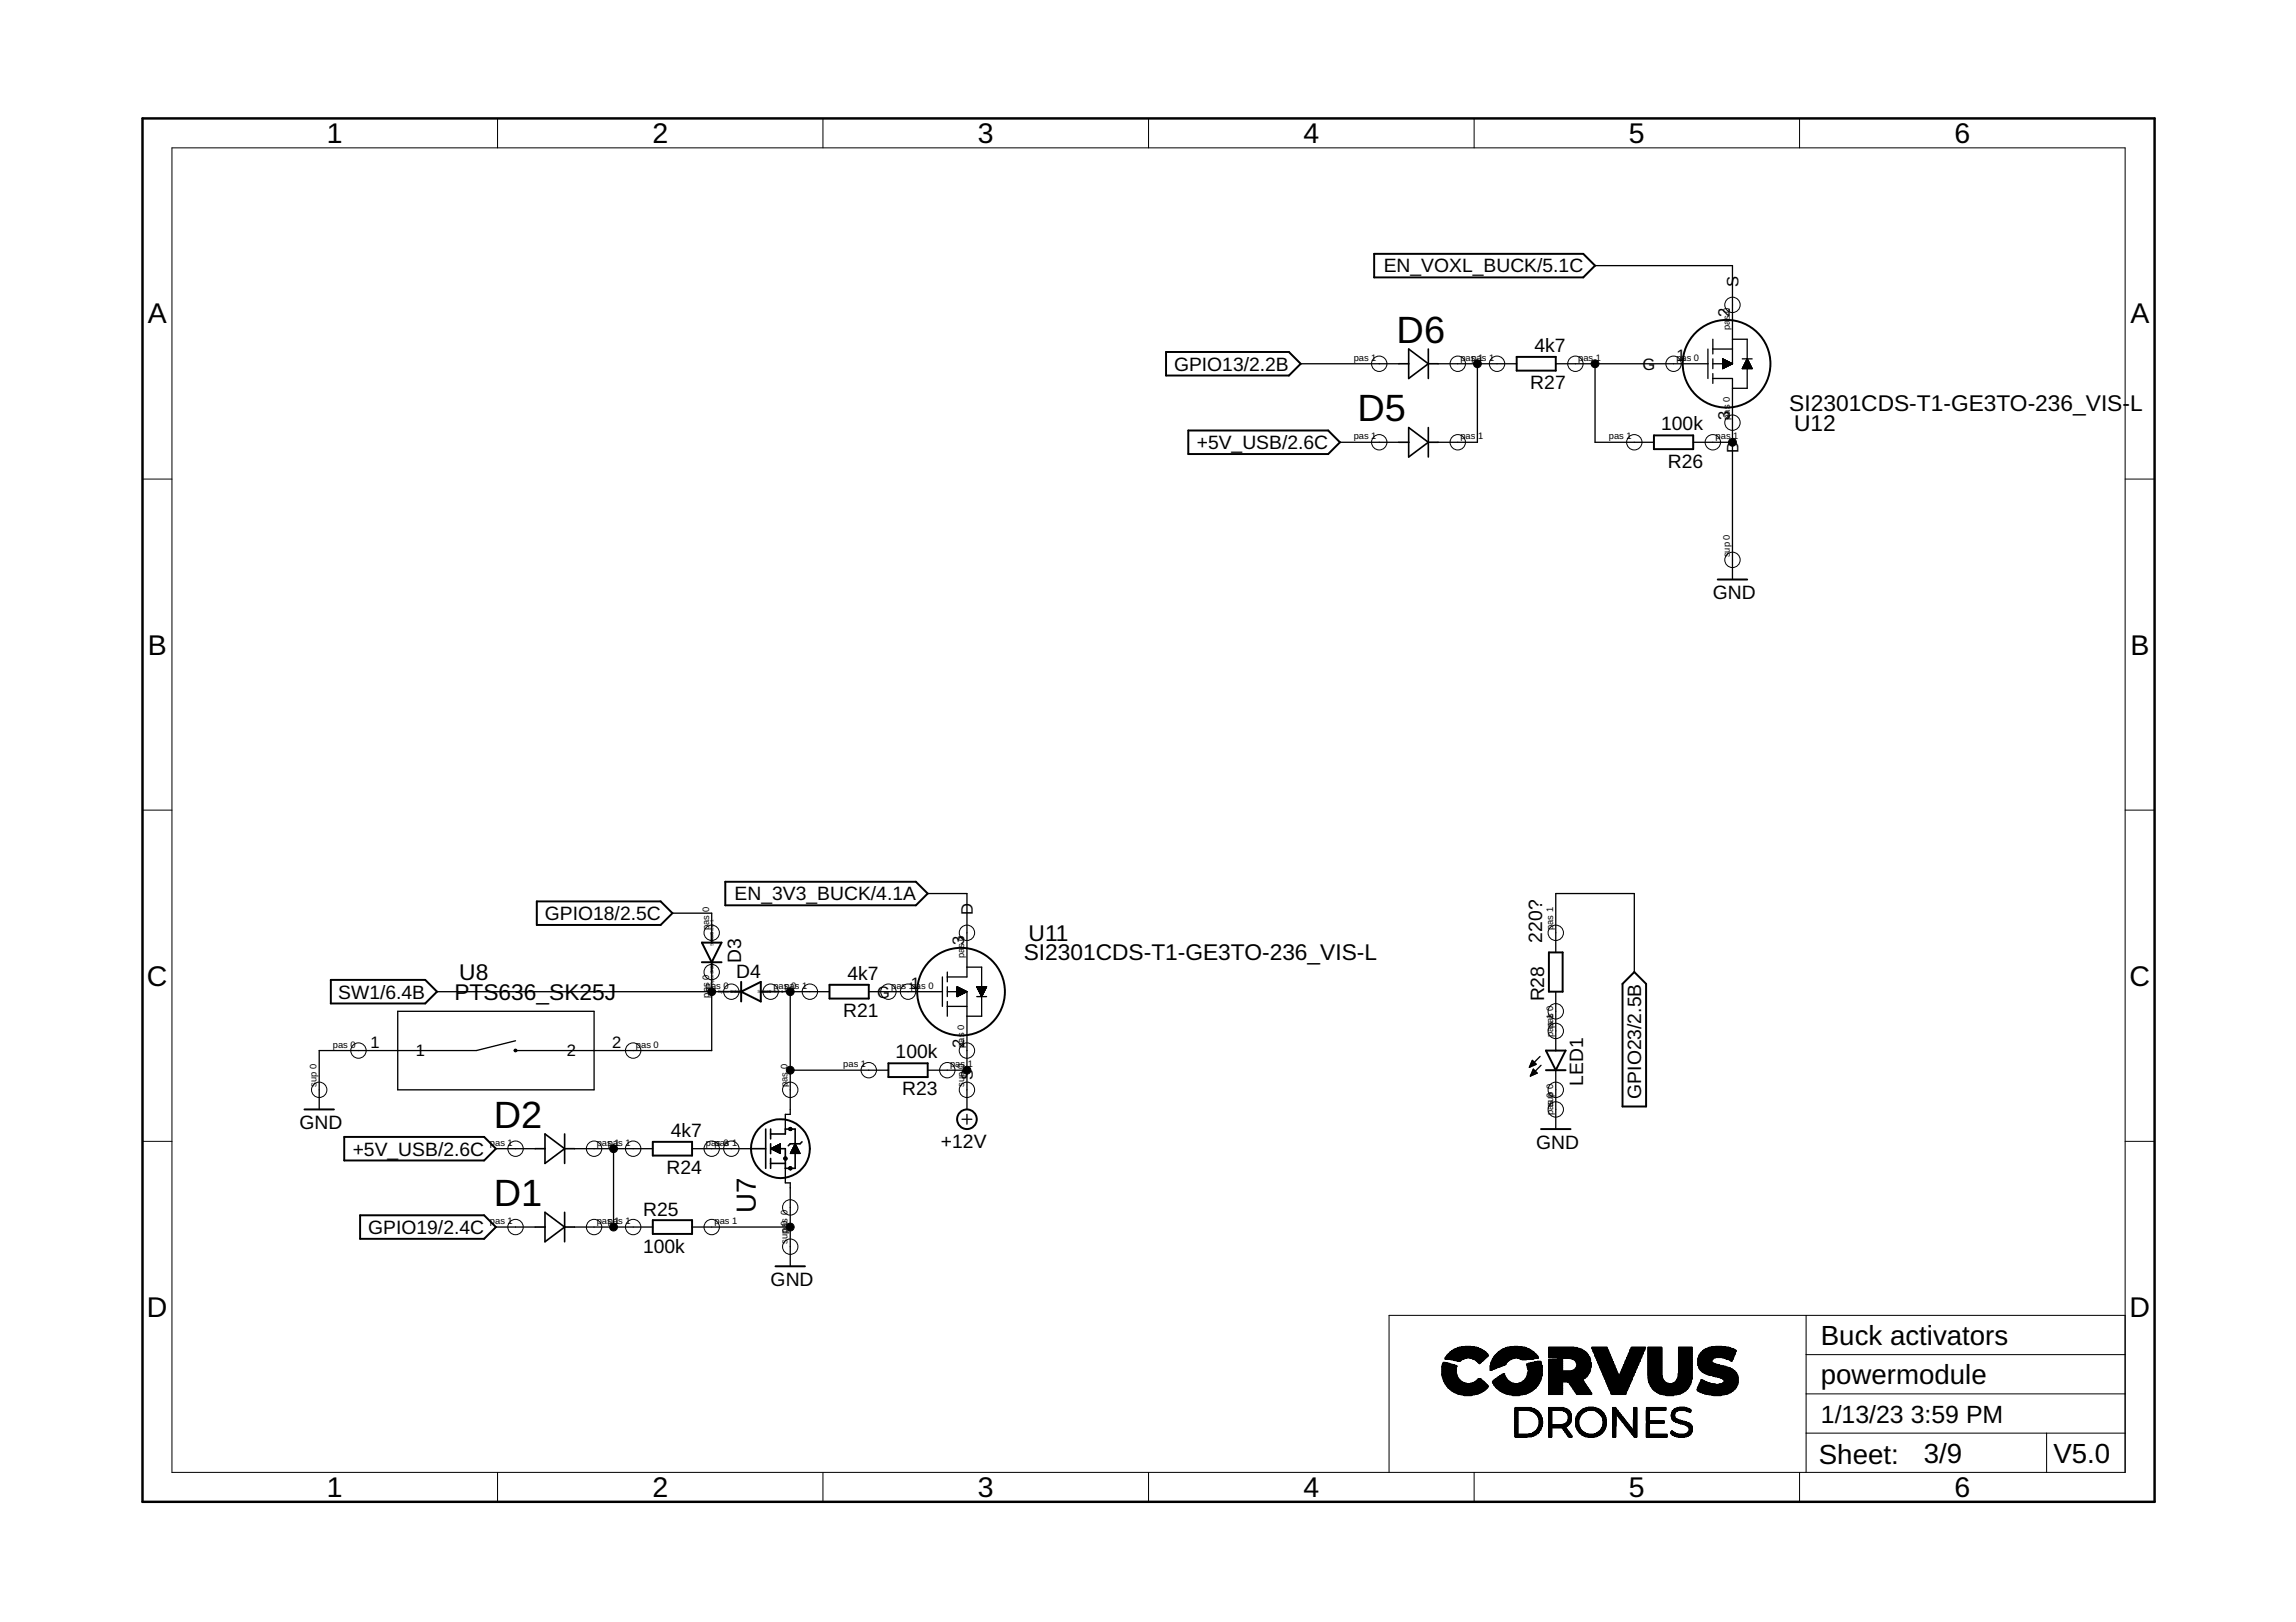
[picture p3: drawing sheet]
<svg xmlns="http://www.w3.org/2000/svg" width="297mm" height="210mm" viewBox="0 0 297 210" stroke-linecap="round" stroke-linejoin="round" font-family="sans-serif">
<defs><g id="words">
<g font-size="4.9">
<text x="180.7" y="44.4">D6</text>
<text x="175.6" y="54.5">D5</text>
<text x="63.9" y="146">D2</text>
<text x="63.9" y="156.1">D1</text>
</g>
<g font-size="3.7">
<text x="42.3" y="18.5">1</text>
<text x="84.4" y="18.5">2</text>
<text x="126.5" y="18.5">3</text>
<text x="168.6" y="18.5">4</text>
<text x="210.7" y="18.5">5</text>
<text x="252.9" y="18.5">6</text>
<text x="19.1" y="41.9">A</text>
<text x="275.6" y="41.9">A</text>
<text x="19.1" y="84.7">B</text>
<text x="275.6" y="84.7">B</text>
<text x="19" y="127.6">C</text>
<text x="275.5" y="127.6">C</text>
<text x="19" y="170.4">D</text>
<text x="275.5" y="170.4">D</text>
<text x="42.3" y="193.7">1</text>
<text x="84.4" y="193.7">2</text>
<text x="126.5" y="193.7">3</text>
<text x="168.6" y="193.7">4</text>
<text x="210.7" y="193.7">5</text>
<text x="252.9" y="193.7">6</text>
</g>
<g font-size="3.6">
<text x="97.8" y="157" transform="rotate(-90 97.8 157)">U7</text>
<text x="235.6" y="179.1">powermodule</text>
<text x="235.6" y="174">Buck activators</text>
<text x="235.3" y="189.4">Sheet:</text>
<text x="248.9" y="189.3">3/9</text>
<text x="265.7" y="189.3">V5.0</text>
</g>
<g font-size="3.2">
<text x="235.6" y="184.2">1/13/23</text>
<text x="247.2" y="184.2">3:59 PM</text>
</g>
<g font-size="2.9">
<text x="231.5" y="53.2">SI2301CDS-T1-GE3TO-236_VIS-</text>
<text x="275.6" y="53.2">L</text>
<text x="232.1" y="55.7">U12</text>
<text x="132.4" y="124.3">SI2301CDS-T1-GE3TO-236_VIS-L</text>
<text x="133.1" y="121.8">U11</text>
<text x="58.8" y="129.4">PTS636_SK25J</text>
<text x="59.4" y="126.8">U8</text>
</g>
<g font-size="2.5">
<text x="179" y="35.3">EN_VOXL_BUCK/5.1C</text>
<text x="151.9" y="48">GPIO13/2.2B</text>
<text x="198.5" y="45.5">4k7</text>
<text x="198" y="50.3">R27</text>
<text x="154.8" y="58.1">+5V_USB/2.6C</text>
<text x="214.9" y="55.7">100k</text>
<text x="215.8" y="60.5">R26</text>
<text x="221.6" y="77.5">GND</text>
<text x="70.5" y="119.1">GPIO18/2.5C</text>
<text x="95" y="116.5">EN_3V3_BUCK/4.1A</text>
<text x="95.9" y="124.7" transform="rotate(-90 95.9 124.7)">D3</text>
<text x="199.5" y="122" transform="rotate(-90 199.5 122)">220?</text>
<text x="43.8" y="129.2">SW1/6.4B</text>
<text x="95.2" y="126.5">D4</text>
<text x="109.1" y="131.6">R21</text>
<text x="109.6" y="126.8">4k7</text>
<text x="199.8" y="129.6" transform="rotate(-90 199.8 129.6)">R28</text>
<text x="115.9" y="137">100k</text>
<text x="116.7" y="141.8">R23</text>
<text x="204.8" y="140.5" transform="rotate(-90 204.8 140.5)">LED1</text>
<text x="212.3" y="142.2" transform="rotate(-90 212.3 142.2)">GPIO23/2.5B</text>
<text x="38.8" y="146.1">GND</text>
<text x="45.6" y="149.5">+5V_USB/2.6C</text>
<text x="86.8" y="147.1">4k7</text>
<text x="121.7" y="148.5">+12V</text>
<text x="198.7" y="148.6">GND</text>
<text x="86.2" y="151.9">R24</text>
<text x="47.6" y="159.7">GPIO19/2.4C</text>
<text x="83.2" y="157.3">R25</text>
<text x="83.2" y="162.1">100k</text>
<text x="99.7" y="166.4">GND</text>
</g>
<g font-size="2.1">
<text x="223.8" y="41" transform="rotate(-90 223.8 41)">2</text>
<text x="224.9" y="37.1" transform="rotate(-90 224.9 37.1)">S</text>
<text x="212.5" y="47.8">G</text>
<text x="216.9" y="46.7">1</text>
<text x="223.8" y="54.3" transform="rotate(-90 223.8 54.3)">3</text>
<text x="224.9" y="58.6" transform="rotate(-90 224.9 58.6)">D</text>
<text x="125.9" y="118.4" transform="rotate(-90 125.9 118.4)">D</text>
<text x="124.7" y="122.3" transform="rotate(-90 124.7 122.3)">3</text>
<text x="113.5" y="129.1">G</text>
<text x="117.8" y="128">1</text>
<text x="47.9" y="135.6">1</text>
<text x="53.8" y="136.7">1</text>
<text x="73.3" y="136.7">2</text>
<text x="79.2" y="135.6">2</text>
<text x="124.7" y="135.6" transform="rotate(-90 124.7 135.6)">2</text>
<text x="125.9" y="139.7" transform="rotate(-90 125.9 139.7)">S</text>
</g>
<g font-size="1.2">
<text x="175.1" y="46.7">pas 1</text>
<text x="188.9" y="46.7">paspa1s 1</text>
<text x="204.2" y="46.7">pas 1</text>
<text x="216.9" y="46.7">pas 0</text>
<text x="223.8" y="42.7" transform="rotate(-90 223.8 42.7)">pas 0</text>
<text x="175.1" y="56.9">pas 1</text>
<text x="188.9" y="56.9">pas</text>
<text x="191.2" y="56.9">1</text>
<text x="208.1" y="56.9">pas 1</text>
<text x="222" y="56.9">pas</text>
<text x="223.8" y="54.3" transform="rotate(-90 223.8 54.3)">pas 0</text>
<text x="224.2" y="56.9">1</text>
<text x="223.8" y="72.1" transform="rotate(-90 223.8 72.1)">sup 0</text>
<text x="91.7" y="118.1" transform="rotate(-90 91.7 118.1)">0</text>
<text x="91.7" y="120.4" transform="rotate(-90 91.7 120.4)">pas</text>
<text x="124.7" y="124" transform="rotate(-90 124.7 124)">pas 0</text>
<text x="200.9" y="120.4" transform="rotate(-90 200.9 120.4)">pas 1</text>
<text x="91.3" y="128">pas 0</text>
<text x="91.7" y="129.1" transform="rotate(-90 91.7 129.1)">pas 0</text>
<text x="100.1" y="128">paspa0s 1</text>
<text x="115.3" y="128">pas 1pas 0</text>
<text x="43.1" y="135.6">pas 0</text>
<text x="82.3" y="135.6">pas 0</text>
<text x="124.7" y="135.6" transform="rotate(-90 124.7 135.6)">pas 0</text>
<text x="200.9" y="134.2" transform="rotate(-90 200.9 134.2)">papsa1s 0</text>
<text x="40.9" y="140.7" transform="rotate(-90 40.9 140.7)">sup 0</text>
<text x="101.9" y="140.7" transform="rotate(-90 101.9 140.7)">pas 0</text>
<text x="109.1" y="138.1">pas 1</text>
<text x="122.9" y="138.1">pas</text>
<text x="124.7" y="140.7" transform="rotate(-90 124.7 140.7)">sup</text>
<text x="124.7" y="138.4" transform="rotate(-90 124.7 138.4)">0</text>
<text x="125.2" y="138.1">1</text>
<text x="200.9" y="141.9" transform="rotate(-90 200.9 141.9)">p 0</text>
<text x="63.4" y="148.3">pas 1</text>
<text x="77.2" y="148.3">paspa1s 1</text>
<text x="91.3" y="148.3">papsa0s 1</text>
<text x="200.9" y="144.3" transform="rotate(-90 200.9 144.3)">passu0</text>
<text x="63.4" y="158.4">pas 1</text>
<text x="77.2" y="158.4">paspa1s 1</text>
<text x="92.4" y="158.4">pas 1</text>
<text x="101.9" y="161" transform="rotate(-90 101.9 161)">suppa0s 0</text>
</g>
<g font-size=".6">
<text x="92.3" y="122.4" transform="rotate(-90 92.3 122.4)">SpiceOrder 1</text>
<text x="92.3" y="127.5" transform="rotate(-90 92.3 127.5)">SpiceOrder 2</text>
<text x="92.9" y="128.5">SpiceOrder 2</text>
<text x="98" y="128.5">SpiceOrder 1</text>
</g>
</g></defs>
<g fill="none" stroke="#000" stroke-width=".25">
<path d="M177.8 32.9h27l1.6 1.5-1.6 1.5h-27zM150.9 45.6h15.9l1.5 1.5-1.5 1.5h-15.9zM153.7 55.7h18.1l1.6 1.5-1.6 1.6h-18.1zM196.2 46.2h5.1v1.8h-5.1zM214 56.3h5.1v1.8h-5.1zM222.2 75h3.8M69.4 116.6h16.1l1.5 1.6-1.5 1.5h-16.1zM93.8 114.1h24.7l1.5 1.5-1.5 1.6h-24.7zM42.8 126.8h12.2l1.5 1.5-1.5 1.6h-12.2zM90.8 122h2.5l-1.2 2.5zM90.8 124.5h2.5M92.1 120.7v1.3"/>
<path d="M92.1 124.5v1.3M94.6 128.3h1.3M95.9 128.3l2.5-1.2v2.5zM95.9 127.1v2.5M98.4 128.3h1.3M107.3 127.4h5.1v1.8h-5.1zM114.9 137.6h5.1v1.8h-5.1zM200 136h2.5l-1.2 2.5zM200 138.5h2.5M200.4 123.3h1.8v5h-1.8zM211.4 125.8l1.6 1.5v15.9h-3.1v-15.9zM39.4 143.6h3.8"/>
<path d="M44.5 147.1h18.1l1.6 1.6-1.6 1.5h-18.1zM46.6 157.3h16l1.6 1.5-1.6 1.5h-16zM84.5 147.8h5v1.7h-5zM84.5 157.9h5v1.8h-5zM199.4 146.1h3.8M100.3 163.9h3.8"/>
<circle cx="223.4" cy="47.1" r="5.7"/>
<circle cx="66.7" cy="135.9" r=".13"/>
<circle cx="124.3" cy="128.3" r="5.7"/>
<circle cx="101" cy="148.6" r="3.8"/>
<circle cx="125.1" cy="144.8" r="1.27"/>
</g>
<g fill="none" stroke="#000" stroke-width=".17">
<path d="M206.4 34.4h17.7v12.7M168.3 47.1h12.7M173.4 57.2h7.6M186.1 47.1h10.1M191.1 47.1v10.1h-5M201.3 47.1h19.7M206.4 47.1v10.1h7.6M219.1 57.2h5M221 45.2v3.8M221.6 47.1h2.5M221.6 43.9v1.9M221.6 46.4v1.3"/>
<path d="M221.6 48.3v1.3M221.6 45.2h2.5M221.6 49h2.5v26M222.9 46.4l1.2 .7-1.2 .6zM224.1 43.9h1.9v6.3h-1.9M225.4 46.4h1.3M226 46.4l.7 1.3h-1.3zM87 118.2h5.1v2.5M120 115.6h5.1v10.8h-2.5M51.5 130.9h25.4v10.1h-25.4zM56.5 128.3h38.1M66.7 134.7l-5.1 1.3h-20.3v7.6"/>
<path d="M92.1 125.8v10.2h-25.4M99.7 128.3h7.6M102.2 128.3v15.9h-.6v1.9M102.2 138.5h12.7M112.4 128.3h9.5M120 138.5h5.1M121.9 126.4v3.8M122.6 128.3h2.5M122.6 125.8v1.3M122.6 127.7v1.3M122.6 129.6v1.9M122.6 130.2h2.5"/>
<path d="M123.8 127.7l1.3 .6-1.3 .7zM125.1 128.3v15.3M125.1 125.2h1.9v6.3h-1.9M126.4 127.7h1.2l-.6 1.3zM126.4 129h1.2M197.9 138h.1M198 137.9h.3M198 137.8h.6M198 139.2h.1M198 137.7h.7M198 139.1h.3M198.1 137.5h.5"/>
<path d="M198.1 139h.5M198.1 137.4h.3M198.1 138.9h.8M198.2 137.3h.1M198.2 138.7h.6M198.2 137.2l.5 .5-.8 .4zM198.2 138.6h.4M198.3 138.5h.2M198.4 138.4h.1M198.9 138.9l-.5-.5-.4 .9M198.9 138.9l-.9 .4M199.2 136.7l-1.3 1.4"/>
<path d="M199.4 137.9l-1.4 1.4M201.3 123.3v-7.7h10.1v10.2M201.3 128.3v7.7M201.3 138.5v7.6M64.2 148.7h5M64.2 158.8h5M74.3 148.7h10.2M74.3 158.8h10.2M79.4 148.7v10.1M89.5 148.7h7.7M89.5 158.8h12.7M101.6 151.2v1.9h.6v10.8"/>
<path d="M124.5 144.8h1.2M125.1 144.2v1.3"/>
</g>
<g fill="none" stroke="#000" stroke-width=".21">
<path d="M181 57.2h1.2M181 47.1h1.2M182.2 45.2l2.6 1.9-2.6 1.9zM182.2 55.3l2.6 1.9-2.6 1.9zM184.8 57.2h1.3M184.8 45.2v3.8M184.8 55.3v3.8M184.8 47.1h1.3M69.2 148.7h1.3M69.2 158.8h1.3M70.5 146.7l2.5 2-2.5 1.9zM70.5 156.9l2.5 1.9-2.5 1.9z"/>
<path d="M73 148.7h1.3M73 146.7v3.9M73 156.9v3.8M73 158.8h1.3M97.2 148.7h1.9M99.1 146.1v5.1M99.7 146.1v1.3M99.7 148v1.3M99.7 149.9v1.3M99.7 150.6h1.9M99.7 146.7h1.9v-.6h1.3v1.9M101 148.7h.6v2.5h1.3v-1.9"/>
<path d="M103.8 147.8l-.3 .2h-1.3l-.2 .3"/>
</g>
<path d="M101.6 149.9h.1M102.2 146.1h.1zM102.2 151.2h.1z" fill="none" stroke="#000" stroke-width=".51"/>
<g fill="none" stroke="#000" stroke-width=".13">
<path d="M22.2 19.1h252.7v171.4h-252.7zM64.4 15.3v3.8M106.5 15.3v3.8M148.6 15.3v3.8M190.7 15.3v3.8M232.8 15.3v3.8M222.9 46.4v1.3l1.2-.6M222.9 46.4l1.2 .7M222.9 47.6h.1M222.9 47.5h.3M222.9 47.5h.4M222.9 47.4h.6"/>
<path d="M222.9 47.3h.7M222.9 47.3h.8M222.9 47.2h.9M222.9 47.2h1.1M222.9 47.1h1.2M222.9 47h1.2M222.9 47h1.1M222.9 46.9l1 .1M222.9 46.9h1M222.9 46.9h.9M222.9 46.9h.8M222.9 46.8h.8"/>
<path d="M222.9 46.8h.7M222.9 46.7h.6M222.9 46.7h.5M222.9 46.6l.4 .1M222.9 46.6h.3M222.9 46.5h.2M222.9 46.5h.1M222.9 46.4v.1M222.9 47.7h.1M223.1 47.6h-.2M223.2 47.6h-.3M223.3 47.5h-.4"/>
<path d="M223.4 47.4l-.5 .1M223.6 47.4h-.7M223.7 47.3h-.8M223.8 47.2l-.9 .1M223.9 47.2h-1M224.1 47.1h-1.2M225.4 47.7h1.3M225.4 47.6h1.3M225.5 47.6h1.1M225.5 47.5h1.1M225.6 47.4h.9M225.6 47.3h.9"/>
<path d="M225.7 47.2h.7M225.7 47.1h.7M225.7 47h.6M225.8 47h.5M225.8 46.9h.5M225.8 46.8h.5M225.9 46.8h.3M225.9 46.7h.3M225.9 46.6h.2M226 46.6h.1M226 46.5h.1M226 46.4h.1"/>
<path d="M226 46.4l.7 1.3h-1.3zM18.4 62h3.8M274.9 62h3.8M18.4 104.8h3.8M274.9 104.8h3.8M123.8 127.7v1.3M123.8 127.7l1.3 .6M123.8 129h.1M123.8 128.9h.1M123.8 128.9h.2M123.8 128.8h.3M123.8 128.8h.4"/>
<path d="M123.8 128.7h.6M123.8 128.6h.7M123.8 128.6h.8M123.8 128.5h1M123.8 128.4h1.1M123.8 128.3h1.3M123.8 128.3h1.2M123.8 128.2h1.1M123.8 128.2h1M123.8 128.1h.9M123.8 128.1h.8M123.8 128l.8 .1"/>
<path d="M123.8 128h.7M123.8 128h.6M123.8 127.9h.5M123.8 127.9h.4M123.8 127.8l.4 .1M123.8 127.8h.3M123.8 127.8h.2M123.8 127.7l.2 .1M123.8 127.7h.1M124 128.9h-.2M124.1 128.8l-.3 .1M124.2 128.8h-.4"/>
<path d="M124.3 128.7h-.5M124.5 128.7h-.7M124.6 128.6h-.8M124.7 128.5h-.9M124.8 128.5h-1M125 128.4h-1.2M125.1 128.4h-1.3M125.1 128.3l-1.3 .7M126.4 127.7h1.2l-.6 1.3zM126.4 127.7h1.2M126.4 127.8h1.2M126.5 127.9h1"/>
<path d="M126.5 127.9h1.1M126.5 128h1M126.6 128.1h.8M126.6 128.2h.8M126.7 128.3h.6M126.7 128.3h.7M126.7 128.4h.6M126.7 128.5h.6M126.8 128.5h.4M126.8 128.6h.4M126.9 128.7h.3M126.9 128.7h.2"/>
<path d="M126.9 128.8h.2M127 128.9h.1M127 129h.1M127 128.9v.1M18.4 147.7h3.8M99.7 148.7h1.3M99.7 148.6h1.3M99.8 148.7h1.2M99.8 148.6h1.2M99.9 148.7h1.1M99.9 148.5h1.1M99.9 148.8h1.1"/>
<path d="M100 148.8h1M100 148.5h1M100.1 148.5h.9M100.1 148.8h.9M100.1 148.9h.9M100.1 148.4h.9M100.2 148.4h.8M100.2 148.9h.8M100.3 148.9h.7M100.3 148.4h.7M100.3 148.3h.7M100.3 149h.7"/>
<path d="M100.4 149h.6M100.4 148.3h.6M100.5 149h.5M100.5 149.1h.5M100.5 148.2h.5M100.6 148.2h.4M100.6 149.1h.4M100.7 148.1h.3M100.7 149.2h.3M100.8 149.2h.2M100.8 148.1h.2M100.9 148h.1"/>
<path d="M100.9 149.3h.1M101 148l-1.3 .7M101 148v1.3l-1.3-.6M101 148h.1M102.3 149.3h1.2M102.3 149.2h1.2M102.3 149.1h1.1M102.4 149h1M102.4 148.9h1M102.4 148.9h.9M102.4 148.8h.9M102.5 148.8h.8"/>
<path d="M102.5 148.7h.8M102.5 148.7h.7M102.6 148.7h.6M102.6 148.6h.6M102.6 148.5h.5M102.7 148.4h.4M102.7 148.3h.3M102.8 148.2h.2M102.8 148.1h.2M102.8 148.1h.1M102.8 148h.1M102.9 148l.6 1.3h-1.3z"/>
<path d="M102.9 148h.1M274.9 147.7h3.8M233.7 170.2v20.3M233.7 175.3h41.2M274.9 170.2h-95.2v20.3M64.4 190.5v3.9M106.5 190.5v3.9M148.6 190.5v3.9M190.7 190.5v3.9M232.8 190.5v3.9M233.7 185.5h41.2M233.7 180.4h41.2"/>
<path d="M264.8 185.5v5"/>
<circle cx="224.1" cy="39.5" r=".99"/>
<circle cx="178.4" cy="57.2" r=".99"/>
<circle cx="178.4" cy="47.1" r=".99"/>
<circle cx="188.6" cy="57.2" r=".99"/>
<circle cx="188.6" cy="47.1" r=".99"/>
<circle cx="193.7" cy="47.1" r=".99"/>
<circle cx="203.8" cy="47.1" r=".99"/>
<circle cx="211.4" cy="57.2" r=".99"/>
<circle cx="216.5" cy="47.1" r=".99"/>
<circle cx="221.6" cy="57.2" r=".99"/>
<circle cx="224.1" cy="54.7" r=".99"/>
<circle cx="224.1" cy="72.5" r=".99"/>
<circle cx="46.4" cy="136" r=".99"/>
<circle cx="81.9" cy="136" r=".99"/>
<circle cx="92.1" cy="120.7" r=".99"/>
<circle cx="92.1" cy="125.8" r=".99"/>
<circle cx="94.6" cy="128.3" r=".99"/>
<circle cx="99.7" cy="128.3" r=".99"/>
<circle cx="104.8" cy="128.3" r=".99"/>
<circle cx="112.4" cy="138.5" r=".99"/>
<circle cx="114.9" cy="128.3" r=".99"/>
<circle cx="117.5" cy="128.3" r=".99"/>
<circle cx="122.6" cy="138.5" r=".99"/>
<circle cx="125.1" cy="120.7" r=".99"/>
<circle cx="125.1" cy="136" r=".99"/>
<circle cx="201.3" cy="133.4" r=".99"/>
<circle cx="201.3" cy="130.9" r=".99"/>
<circle cx="201.3" cy="120.7" r=".99"/>
<circle cx="41.3" cy="141" r=".99"/>
<circle cx="66.7" cy="148.7" r=".99"/>
<circle cx="66.7" cy="158.8" r=".99"/>
<circle cx="76.9" cy="148.7" r=".99"/>
<circle cx="76.9" cy="158.8" r=".99"/>
<circle cx="81.9" cy="148.7" r=".99"/>
<circle cx="81.9" cy="158.8" r=".99"/>
<circle cx="92.1" cy="148.7" r=".99"/>
<circle cx="92.1" cy="158.8" r=".99"/>
<circle cx="94.6" cy="148.7" r=".99"/>
<circle cx="102.2" cy="156.3" r=".99"/>
<circle cx="102.2" cy="141" r=".99"/>
<circle cx="125.1" cy="141" r=".99"/>
<circle cx="201.3" cy="143.6" r=".99"/>
<circle cx="201.3" cy="141" r=".99"/>
<circle cx="102.2" cy="161.3" r=".99"/>
</g>
<path d="M18.4 15.3h260.3v179.1h-260.3z" fill="none" stroke="#000" stroke-width=".32"/>
<g fill="#000" stroke="#000" stroke-width=".13">
<path d="M186.5 177.9l2 .1zM186.5 177.9h2zM186.5 177.8l2 .1zM186.5 177.8h2zM186.5 176.9h2zM186.5 176.8h2zM186.5 177.7l1.9 .1zM186.5 177.7h1.9zM186.5 177.6l1.9 .1zM186.5 177.6h1.9zM186.5 177.5l1.9 .1zM186.5 177.5h1.9z"/>
<path d="M186.5 177.4l1.9 .1zM186.5 177.4h1.9zM186.5 177.3l1.9 .1zM186.5 177.3h1.9zM186.5 177.2h1.9zM186.5 177.1l1.9 .1zM186.5 177.1h1.9zM186.5 177l1.9 .1zM186.5 177h1.9zM186.5 176.9l1.9 .1zM186.6 178l1.9 .1zM186.6 178h1.9z"/>
<path d="M186.6 176.8h1.9zM186.6 176.7h1.7zM186.6 178.2h2zM186.6 178.1l2 .1zM186.6 178.1h2zM186.6 176.7h1.8zM186.6 176.6l1.6 .1zM186.6 176.6h1.3zM186.6 178.3h2.1zM186.6 178.2l2 .1zM186.6 176.4l1 .1zM186.6 176.5l1.1 .1z"/>
<path d="M186.7 178.3l2 .1zM186.7 178.5h2.1zM186.7 178.4l2.1 .1zM186.7 178.4h2zM186.7 176.4h.8zM186.7 176.4h.6zM186.7 176.3h.3zM186.7 178.6l2.3 .1zM186.7 178.6h2.2zM186.7 178.5l2.1 .1zM186.8 178.7l2.3 .1zM186.8 178.7h2.2z"/>
<path d="M186.8 178.8h2.4zM186.9 178.9h2.5zM186.9 178.9l2.6 .1zM186.9 178.8l2.4 .1zM186.9 175.9h2.5zM186.9 179l5.4 .1zM186.9 179h2.8zM186.9 175.8h2.6zM186.9 175.7l2.9 .1zM186.9 175.7h5.4zM187 179.2h5.4zM187 179.1h5.3z"/>
<path d="M187 175.6l5.4 .1zM187 175.6h5.4zM187.1 179.2l5.4 .1zM187.1 179.2h5.3zM187.1 175.5l5.3 .1zM187.1 175.5h5.4zM187.1 179.3h5.4zM187.2 179.3l5.4 .1zM187.2 175.4l5.4 .1zM187.2 175.4h5.4zM187.2 179.4l5.4 .1zM187.2 175.3l5.4 .1z"/>
<path d="M187.3 179.5h5.2zM187.3 175.9h2zM187.3 179.6h5.2zM187.3 175.3h5.2zM187.3 179.6h5.1zM187.3 175.2l5.2 .1zM187.3 175.2h5.2zM187.4 175.1l5 .1zM187.5 179.7h4.9zM187.5 175.1h4.8zM187.5 179.7l4.8 .1zM187.5 179.7h4.8z"/>
<path d="M187.5 175l4.8 .1zM187.5 175h4.8zM187.6 179.8l4.6 .1zM187.6 174.9l4.6 .1zM187.7 179.9h4.5zM187.7 175.9l1.5 .1zM187.7 174.9h4.4zM187.7 180h4.3zM187.7 179.9l4.3 .1zM187.8 174.8l4.2 .1zM187.8 174.8h4.2zM187.9 174.7l4 .1z"/>
<path d="M188 176h1.1zM188 174.7h3.8zM188.1 174.6l3.6 .1zM188.1 174.6h3.6zM188.2 176l.8 .1zM188.3 174.5l3.3 .1zM188.4 174.5h3zM188.5 176.1h.5zM188.6 174.4l2.7 .1zM188.6 174.4h2.7zM188.8 174.3l2.3 .1zM189.1 174.3h1.7z"/>
<path d="M189.5 174.2l.8 .1zM190.1 175.7l2.1 .1zM190.2 179h2zM190.4 175.8h1.8zM190.5 178.9l1.7 .1zM190.5 175.9h1.6zM190.6 178.9h1.5zM190.6 175.9h1.5zM190.7 178.8l1.4 .1zM190.8 178.8h1.2zM190.8 175.9l1.2 .1zM190.9 176h1.1z"/>
<path d="M190.9 178.7l1.1 .1zM190.9 176l1 .1zM190.9 178.7h1zM191 178.6l.8 .1zM191 176.1h.9zM191.1 178.6h.7zM191.1 176.1l.7 .1zM191.1 176.2h.6zM191.2 178.5l.5 .1zM191.2 176.3h.5zM191.2 178.5h.4zM191.2 178.4l.4 .1z"/>
<path d="M191.2 176.3h.4zM191.3 178.4h.3zM191.3 176.4h.3zM191.4 176.4l.1 .1zM191.4 176.4h.1zM192.8 177.3l.2 .1zM192.8 177.1l.6 .1zM192.8 176.9l1.2 .1zM192.8 176.8h1.4zM192.8 176.7h1.7zM192.8 177.3h.3zM192.8 177.2h.3z"/>
<path d="M192.8 177.2h.5zM192.8 177.1h.8zM192.8 177l.8 .1zM192.8 177h1zM192.8 176.9h1.3zM192.8 176.8h1.6zM192.8 176.7h1.9zM192.8 176.6l1.9 .1zM192.8 176.6h2zM192.8 176.5l2.1 .1zM192.8 176.4l2.1 .1zM192.8 176.4h2.1z"/>
<path d="M192.9 176.4h2zM192.9 176.3h2.1zM192.9 176.2h2.2zM193 176.1h2.2zM193 176.1l2.1 .1zM193 176l2.3 .1zM193 176h2.3zM193 175.9l2.4 .1zM193.1 178.9l2.5 .1zM193.1 178.9h2.4zM193.1 178.8l2.4 .1zM193.1 178.8h2.2z"/>
<path d="M193.1 178.7l2.2 .1zM193.1 175.9h2.4zM193.1 175.9h2.5zM193.1 175.8h2.7zM193.2 179h2.7zM193.2 179l5.9 .1zM193.2 178.7h2zM193.2 178.6l2 .1zM193.2 175.7l2.8 .1zM193.2 175.7h5.8zM193.2 179.2h5.8zM193.2 179.1h5.9z"/>
<path d="M193.2 178.6h1.9zM193.2 175.6l5.8 .1zM193.2 175.6h5.8zM193.3 179.2l5.7 .1zM193.3 175.5l5.7 .1zM193.3 175.5h5.7zM193.3 179.3h5.6zM193.3 178.5l1.8 .1zM193.4 179.3l5.5 .1zM193.4 175.4l5.5 .1zM193.4 175.4h5.5zM193.4 178.5h1.6z"/>
<path d="M193.4 179.4l5.4 .1zM193.4 178.4l1.6 .1zM193.4 175.3l5.4 .1zM193.5 179.5h5.3zM193.5 178.4h1.4zM193.5 175.3h5.3zM193.5 179.6h5.3zM193.6 179.6h5.1zM193.6 175.2l5.1 .1zM193.6 175.2h5.1zM193.6 179.7h5zM193.6 178.3l1.3 .1z"/>
<path d="M193.6 175.1l5 .1zM193.7 178.3h1.2zM193.7 178.2l1.1 .1zM193.7 175.1h4.9zM193.7 179.7h4.8zM193.8 179.7l4.7 .1zM193.8 175l4.7 .1zM193.8 175h4.7zM193.8 178.2h1zM193.8 179.8l4.6 .1zM193.8 174.9l4.6 .1zM193.9 179.9h4.5z"/>
<path d="M193.9 174.9h4.5zM193.9 178.1l.9 .1zM194 180h4.3zM194 179.9l4.3 .1zM194 178.1h.8zM194 178l.7 .1zM194.1 174.8l4.1 .1zM194.1 174.8h4.1zM194.1 178h.6zM194.1 174.7l4.1 .1zM194.2 177.9l.5 .1zM194.2 174.7h3.8z"/>
<path d="M194.3 177.9h.3zM194.3 177.8l.3 .1zM194.3 174.6l3.7 .1zM194.4 174.6h3.5zM194.5 177.8h.2zM194.5 174.5l3.3 .1zM194.6 174.5h3zM194.8 174.4l2.7 .1zM194.8 174.4h2.6zM195 174.3l2.3 .1zM195.3 174.3h1.6zM195.9 174.2l.5 .1z"/>
<path d="M196.3 175.7l2.7 .1zM196.4 179h2.7zM196.5 175.8h2.1zM196.6 178.9l2.6 .1zM196.6 175.9h1.8zM196.7 178.9h2.5zM196.7 175.9h1.2zM196.8 178.8l2.4 .1zM196.9 175.9l.6 .1zM196.9 178.8h2.3zM197 178.7l2.2 .1zM197 178.7h2.3z"/>
<path d="M197.1 178.6l2.2 .1zM197.2 178.6h2.1zM197.3 178.5l2.1 .1zM197.3 178.5h2.1zM197.3 178.4l2.1 .1zM197.4 178.4h2zM197.4 178.3l2 .1zM197.4 178.3h2zM197.4 178.2l2 .1zM197.5 178.2h1.9zM197.5 178.1l1.9 .1zM197.5 176.6l1.9 .1z"/>
<path d="M197.5 176.6h1.9zM197.5 176.5l1.9 .1zM197.5 178l2 .1zM197.5 178h2zM197.5 176.8h2zM197.5 176.7h2zM197.6 178.1h1.8zM197.6 177.9l1.9 .1zM197.6 177.9h1.9zM197.6 177.8l1.9 .1zM197.6 177.8h1.9zM197.6 177.7l1.9 .1z"/>
<path d="M197.6 177l1.9 .1zM197.6 177h1.9zM197.6 176.9l1.9 .1zM197.6 176.9h1.9zM197.6 176.8h1.9zM197.7 177.7h1.8zM197.7 177.6l1.8 .1zM197.7 177.6h1.8zM197.7 177.5l1.8 .1zM197.7 177.2h1.8zM197.7 177.1l1.8 .1zM197.7 177.1h1.8z"/>
<path d="M197.7 176.4l1.7 .1zM197.7 176.4h1.7zM197.7 177.5h1.8zM197.7 177.4l1.8 .1zM197.7 177.4h1.8zM197.7 177.3l1.8 .1zM197.7 177.3h1.8zM198 176.4h1.4zM198.2 176.3h1.2zM198.5 176.3h.9zM198.5 176.2h.9zM198.9 176.1l.4 .1z"/>
<path d="M200.3 180h1.9zM200.3 179.9l1.9 .1zM200.3 179.9h1.9zM200.3 179.8l1.9 .1zM200.3 179.7l1.9 .1zM200.3 179.7h1.9zM200.3 179.6h1.9zM200.3 179.5h1.9zM200.3 179.4l1.9 .1zM200.3 179.3l1.9 .1zM200.3 179.3h1.9zM200.3 179.2l1.9 .1z"/>
<path d="M200.3 179.2h1.9zM200.3 179.1h1.9zM200.3 179l1.9 .1zM200.3 179h1.9zM200.3 178.9l1.9 .1zM200.3 178.9h1.9zM200.3 178.8l1.9 .1zM200.3 178.8h4.6zM200.3 178.7l4.6 .1zM200.3 178.7h4.6zM200.3 178.6l4.6 .1zM200.3 178.6h4.5z"/>
<path d="M200.3 178.5l4.4 .1zM200.3 178.5h4.5zM200.3 178.4l4.6 .1zM200.3 178.4h4.7zM200.3 178.3l4.8 .1zM200.3 178.3h4.8zM200.3 178.2l4.9 .1zM200.3 178.2h4.9zM200.3 178.1l5 .1zM200.3 178.1h5zM200.3 178l5 .1zM200.3 178h5.1z"/>
<path d="M200.3 177.9l5.2 .1zM200.3 177.9h5.2zM200.3 177.8l5.2 .1zM200.3 177.8h5.2zM200.3 177.7l5.3 .1zM200.3 177.7h5.3zM200.3 177.6l5.3 .1zM200.3 177.6h5.4zM200.3 177.5l5.4 .1zM200.3 177.5h5.4zM200.3 177.4l5.4 .1zM200.3 177.4h1.9z"/>
<path d="M200.3 177.3l1.9 .1zM200.3 177.3h1.9zM200.3 177.2h1.9zM200.3 177.1l1.9 .1zM200.3 177.1h1.9zM200.3 177l1.9 .1zM200.3 177h1.9zM200.3 176.9l1.9 .1zM200.3 176.9h1.9zM200.3 176.8h1.9zM200.3 176.7h1.9zM200.3 176.6l1.9 .1z"/>
<path d="M200.3 176.6h1.9zM200.3 176.5l1.9 .1zM200.3 176.4l1.9 .1zM200.3 176.4h1.9zM200.3 176.3h1.9zM200.3 176.2h1.9zM200.3 176.1l1.9 .1zM200.3 176.1h1.9zM200.3 176l1.9 .1zM200.3 176h1.9zM200.3 175.9l1.9 .1zM200.3 175.7h5.4z"/>
<path d="M200.3 175.6l5.4 .1zM200.3 175.6h5.4zM200.3 175.5l5.3 .1zM200.3 175.5h5.3zM200.3 175.4l5.2 .1zM200.3 175.4h5.2zM200.3 175.3l5.2 .1zM200.3 175.3h5.2zM200.3 175.2l5.1 .1zM200.3 175.2h5.1zM200.3 175.1l5 .1zM200.3 175.1h5z"/>
<path d="M200.3 175l5 .1zM200.3 175h4.9zM200.3 174.9l4.9 .1zM200.3 174.9h4.8zM200.3 174.8l4.7 .1zM200.3 174.8h4.7zM200.3 174.7l4.6 .1zM200.3 174.7h4.4zM200.3 174.6l4.4 .1zM200.3 174.6h4.4zM200.3 174.5l4.1 .1zM200.3 174.5h4z"/>
<path d="M200.3 174.4l3.8 .1zM200.3 174.4h3.8zM200.3 174.3l3.3 .1zM200.8 175.9h1.4zM201.5 175.7l4.2 .1zM202.8 178.8l2.2 .1zM203 178.9l2 .1zM203 178.9h2zM203 179l2.1 .1zM203 179h2.1zM203.1 179.2h2.1zM203.1 179.1h2z"/>
<path d="M203.1 175.8h2.6zM203.2 179.2h2zM203.2 179.2l2.1 .1zM203.2 179.3l2.1 .1zM203.2 179.3h2.1zM203.2 177.4h2.5zM203.3 179.4l2 .1zM203.3 179.5h2.1zM203.3 175.9h2.4zM203.4 179.6h2.1zM203.4 179.5h2zM203.4 177.3l2.3 .1z"/>
<path d="M203.5 179.7l2.1 .1zM203.5 179.7h2zM203.5 175.9h2.2zM203.6 179.8l2 .1zM203.6 177.3h2.2zM203.6 175.9l2.2 .1zM203.6 180h2.1zM203.6 179.9l2.1 .1zM203.6 179.9h2.1zM203.6 177.2h2.2zM203.7 177.2h2.1zM203.7 176h2.1z"/>
<path d="M203.8 176l2 .1zM203.8 177.1l2 .1zM203.8 176.1h2zM203.8 177.1h2zM203.8 177l2 .1zM203.8 176.1l2 .1zM203.9 177h1.9zM203.9 176.9l1.9 .1zM203.9 176.3h1.9zM203.9 176.2h1.9zM203.9 176.8h2zM203.9 176.4l2 .1z"/>
<path d="M203.9 176.4h2zM204 176.9h1.8zM204 176.7h1.9zM204 176.6l1.9 .1zM204 176.6h1.9zM204 176.5l1.9 .1zM205.9 174.5l2.1 .1zM205.9 174.5h2.1zM205.9 174.4l2 .1zM205.9 174.4h2zM205.9 174.3l2 .1zM206 174.7h2z"/>
<path d="M206 174.6l2 .1zM206 174.6h2zM206.1 174.9h2zM206.1 174.8l2 .1zM206.1 174.8h2zM206.1 174.7l2 .1zM206.1 175h2.1zM206.1 174.9l2.1 .1zM206.2 175l2 .1zM206.2 175.1l2 .1zM206.2 175.1h2zM206.3 175.3l2 .1z"/>
<path d="M206.3 175.3h2zM206.3 175.2l2 .1zM206.3 175.2h2zM206.3 175.5h2.1zM206.3 175.4l2.1 .1zM206.3 175.4h2.1zM206.4 175.5l2 .1zM206.4 175.6l2 .1zM206.4 175.6h2zM206.5 175.8h2zM206.5 175.7l2 .1zM206.5 175.7h2z"/>
<path d="M206.5 175.9l2.1 .1zM206.5 175.9h2.1zM206.5 175.9h2zM206.6 176l2 .1zM206.6 176h2zM206.6 176.1h2zM206.7 176.3h2zM206.7 176.2h2zM206.7 176.1l1.9 .1zM206.7 176.4h2.1zM206.8 176.6h2zM206.8 176.5l2 .1z"/>
<path d="M206.8 176.4l2 .1zM206.8 176.6l2 .1zM206.9 176.7h2zM206.9 176.8h2zM206.9 176.9l2.1 .1zM206.9 176.9h2zM207 177l2 .1zM207 177h2zM207.1 177.1h1.9zM207.1 177.2h2zM207.1 177.1l1.9 .1zM207.1 177.3l2 .1z"/>
<path d="M207.1 177.3h2zM207.2 177.4h2zM207.2 177.5h2zM207.2 177.4l2 .1zM207.2 177.6h2zM207.2 177.5l2 .1zM207.3 177.7l2 .1zM207.3 177.7h2zM207.3 177.6l2 .1zM207.3 177.8l2.1 .1zM207.3 177.8h2zM207.4 177.9l2 .1z"/>
<path d="M207.4 177.9h2zM207.4 178h2zM207.5 178l3.8 .1zM207.5 178.2h3.8zM207.5 178.1l3.8 .1zM207.5 178.1h3.8zM207.6 178.3l3.6 .1zM207.6 178.3h3.6zM207.6 178.2l3.6 .1zM207.6 178.4l3.6 .1zM207.6 178.4h3.6zM207.6 178.5h3.6z"/>
<path d="M207.7 178.6l3.4 .1zM207.7 178.6h3.4zM207.7 178.5l3.5 .1zM207.8 178.8h3.2zM207.8 178.7l3.2 .1zM207.8 178.7h3.3zM207.8 178.8l3.2 .1zM207.8 178.9l3.1 .1zM207.8 178.9h3.1zM207.9 179h3zM207.9 179.2h3zM207.9 179.1h3z"/>
<path d="M207.9 179l3 .1zM208 179.2l2.8 .1zM208 179.2h2.8zM208 179.4l2.8 .1zM208 179.3l2.8 .1zM208 179.3h2.8zM208 179.5h2.8zM208.1 179.6h2.6zM208.1 179.5h2.6zM208.2 179.7l2.4 .1zM208.2 179.7h2.4zM208.2 179.9h2.3z"/>
<path d="M208.2 179.8l2.4 .1zM208.3 179.9l2.2 .1zM208.3 180h2.2zM209.5 178h1.8zM209.5 177.9l1.9 .1zM209.5 177.9h1.9zM209.5 177.8l1.9 .1zM209.6 177.8h1.8zM209.6 177.7l1.9 .1zM209.6 177.7h1.9zM209.6 177.6h2zM209.7 177.6l1.8 .1z"/>
<path d="M209.7 177.5l1.9 .1zM209.7 177.5h1.9zM209.7 177.4l1.9 .1zM209.7 177.4h1.9zM209.8 177.3l1.8 .1zM209.8 177.3h1.9zM209.8 177.2h1.9zM209.8 177.1l1.9 .1zM209.9 177.1h1.9zM209.9 177l1.9 .1zM210 177h1.8zM210 176.9l1.8 .1z"/>
<path d="M210 176.9h1.8zM210 176.8h1.8zM210 176.8h1.9zM210 176.6l2 .1zM210.1 176.7h1.8zM210.1 176.6h1.9zM210.2 176.5l1.8 .1zM210.2 176.4l1.8 .1zM210.2 176.4h1.8zM210.2 176.3h1.9zM210.2 176.2h1.9zM210.2 176.1l2 .1z"/>
<path d="M210.2 176.1h2zM210.4 176l1.8 .1zM210.4 176h1.8zM210.4 175.9l1.8 .1zM210.4 175.9h1.8zM210.4 175.9h1.9zM210.4 175.8h1.9zM210.4 175.7h2zM210.4 175.6l2 .1zM210.5 175.7l1.8 .1zM210.5 175.6h1.9zM210.6 175.5l1.8 .1z"/>
<path d="M210.6 175.5h1.8zM210.6 175.4l1.8 .1zM210.6 175.4h1.8zM210.6 175.3l1.9 .1zM210.7 175.3h1.8zM210.7 175.2h1.9zM210.7 175.2l1.8 .1zM210.7 175.1l1.9 .1zM210.8 175.1h1.8zM210.8 175l1.8 .1zM210.8 175h1.8zM210.8 174.9l1.8 .1z"/>
<path d="M210.8 174.9h1.9zM210.8 174.7l2 .1zM210.8 174.7h2zM210.9 174.8l1.8 .1zM210.9 174.8h1.8zM210.9 174.6l1.9 .1zM211 174.6h1.8zM211 174.5l1.8 .1zM211 174.5h1.8zM211 174.4l1.9 .1zM211 174.4h1.9zM211.1 174.3l1.8 .1z"/>
<path d="M213.2 178.3l1.9 .1zM213.2 178h1.8zM213.2 177.9l1.8 .1zM213.2 177.9h1.8zM213.2 177.8l1.8 .1zM213.2 177.8h1.8zM213.2 177.7l1.8 .1zM213.2 177.7h1.8zM213.2 177.6l1.8 .1zM213.2 177.6h1.8zM213.2 177.5l1.8 .1zM213.2 177.5h1.8z"/>
<path d="M213.2 177.4l1.8 .1zM213.2 177.4h1.8zM213.2 177.3l1.8 .1zM213.2 177.3h1.8zM213.2 177.2h1.8zM213.2 177.1l1.8 .1zM213.2 177.1h1.8zM213.2 177l1.8 .1zM213.2 177h1.8zM213.2 176.9l1.8 .1zM213.2 176.9h1.8zM213.2 176.8h1.8z"/>
<path d="M213.2 176.7h1.8zM213.2 176.6l1.8 .1zM213.2 176.6h1.8zM213.2 176.5l1.8 .1zM213.2 176.4l1.8 .1zM213.2 176.4h1.8zM213.2 176.3h1.8zM213.2 176.2h1.8zM213.2 176.1l1.8 .1zM213.2 176.1h1.8zM213.2 176l1.8 .1zM213.2 176h1.8z"/>
<path d="M213.2 175.9l1.8 .1zM213.2 175.9h1.8zM213.2 175.8h1.8zM213.2 175.7l1.8 .1zM213.2 175.7h1.8zM213.2 175.6l1.8 .1zM213.2 175.6h1.8zM213.2 175.5l1.8 .1zM213.2 175.5h1.8zM213.2 175.4l1.8 .1zM213.2 175.4h1.8zM213.2 175.3l1.8 .1z"/>
<path d="M213.2 175.3h1.8zM213.2 175.2l1.8 .1zM213.2 175.2h1.8zM213.2 175.1l1.8 .1zM213.2 175.1h1.8zM213.2 175l1.8 .1zM213.2 175h1.8zM213.2 174.9l1.8 .1zM213.2 174.9h1.8zM213.2 174.8l1.8 .1zM213.2 174.8h1.8zM213.2 174.7l1.8 .1z"/>
<path d="M213.2 174.7h1.8zM213.2 174.6l1.8 .1zM213.2 174.6h1.8zM213.2 174.5l1.8 .1zM213.2 174.5h1.8zM213.2 174.4l1.8 .1zM213.2 174.4h1.8zM213.2 174.3l1.8 .1zM213.2 178.3h1.9zM213.2 178.2l1.9 .1zM213.2 178.2h1.9zM213.2 178.1l1.9 .1z"/>
<path d="M213.2 178.1h1.9zM213.2 178l1.9 .1zM213.2 178.6h2zM213.2 178.5l2 .1zM213.2 178.5h2zM213.3 178.6l2 .1zM213.3 178.4l1.8 .1zM213.3 178.4h1.8zM213.3 178.9h2.2zM213.3 178.8l2.2 .1zM213.3 178.8h2.1zM213.3 178.7l2 .1z"/>
<path d="M213.3 178.7h2zM213.3 178.9l2.3 .1zM213.4 179h2.4zM213.4 179l5.3 .1zM213.4 179.2h5.3zM213.4 179.1h5.3zM213.5 179.2h5.1zM213.5 179.3l5.1 .1zM213.5 179.3h5.1zM213.5 179.2l5.1 .1zM213.6 179.4l5 .1zM213.6 179.5h4.9z"/>
<path d="M213.7 179.6h4.7zM213.7 179.5h4.8zM213.8 179.7h4.6zM213.8 179.7l4.5 .1zM213.8 179.7h4.5zM213.9 179.8l4.3 .1zM213.9 179.9h4.3zM214 180h4.1zM214 179.9l4.1 .1zM216.3 179h2.4zM216.5 178.9l2.3 .1zM216.6 178.9h2.2z"/>
<path d="M216.7 178.8l2.1 .1zM216.7 178.8h2.1zM216.8 178.7l2 .1zM216.8 178.7h2zM216.9 178.6l1.9 .1zM216.9 178.6h1.9zM216.9 178.5l1.9 .1zM217 178.5h1.8zM217 178.4l1.9 .1zM217 178.4h1.9zM217 178.3l1.9 .1zM217.1 178.3h1.8z"/>
<path d="M217.1 178.2l1.8 .1zM217.1 178.2h1.8zM217.1 178.1l1.8 .1zM217.1 178.1h1.8zM217.1 178l1.8 .1zM217.1 178h1.8zM217.1 177.9l1.8 .1zM217.1 177.9h1.8zM217.1 177.8l1.8 .1zM217.1 177.8h1.8zM217.1 177.7l1.8 .1zM217.1 177.7h1.8z"/>
<path d="M217.1 177.6l1.8 .1zM217.1 177.6h1.8zM217.1 177.5l1.8 .1zM217.1 177.5h1.8zM217.1 177.4l1.8 .1zM217.1 177.4h1.8zM217.1 177.3l1.8 .1zM217.1 177.3h1.8zM217.1 177.2h1.8zM217.1 177.1l1.8 .1zM217.1 177.1h1.8zM217.1 177l1.8 .1z"/>
<path d="M217.1 177h1.8zM217.1 176.9l1.8 .1zM217.1 176.9h1.8zM217.1 176.8h1.8zM217.1 176.7h1.8zM217.1 176.6l1.8 .1zM217.1 176.6h1.8zM217.1 176.5l1.8 .1zM217.1 176.4l1.8 .1zM217.1 176.4h1.8zM217.1 176.3h1.8zM217.1 176.2h1.8z"/>
<path d="M217.1 176.1l1.8 .1zM217.1 176.1h1.8zM217.1 176l1.8 .1zM217.1 176h1.8zM217.1 175.9l1.8 .1zM217.1 175.9h1.8zM217.1 175.8h1.8zM217.1 175.7l1.8 .1zM217.1 175.7h1.8zM217.1 175.6l1.8 .1zM217.1 175.6h1.8zM217.1 175.5l1.8 .1z"/>
<path d="M217.1 175.5h1.8zM217.1 175.4l1.8 .1zM217.1 175.4h1.8zM217.1 175.3l1.8 .1zM217.1 175.3h1.8zM217.1 175.2l1.8 .1zM217.1 175.2h1.8zM217.1 175.1l1.8 .1zM217.1 175.1h1.8zM217.1 175l1.8 .1zM217.1 175h1.8zM217.1 174.9l1.8 .1z"/>
<path d="M217.1 174.9h1.8zM217.1 174.8l1.8 .1zM217.1 174.8h1.8zM217.1 174.7l1.8 .1zM217.1 174.7h1.8zM217.1 174.6l1.8 .1zM217.1 174.6h1.8zM217.1 174.5l1.8 .1zM217.1 174.5h1.8zM217.1 174.4l1.8 .1zM217.1 174.4h1.8zM217.1 174.3l1.8 .1z"/>
<path d="M219.5 179.9h4.8zM219.5 179.8l4.9 .1zM219.6 179.7l4.9 .1zM219.6 179.6h5zM219.6 180h4.7zM219.6 179.9l4.7 .1zM219.6 179.7h4.9zM219.6 179.5h5zM219.6 179.5h5.1zM219.6 176.7h3.2zM219.6 176.7h2.9zM219.6 176.6l2.9 .1z"/>
<path d="M219.6 176.6h2.6zM219.6 176.5l2.4 .1zM219.6 176.4l2.3 .1zM219.6 176.4h2.2zM219.6 176.4h2zM219.6 176.3h2zM219.6 176.3h1.9zM219.6 176.2h1.9zM219.6 176.1l1.9 .1zM219.6 176.1h1.9zM219.6 176l1.9 .1zM219.6 176h1.9z"/>
<path d="M219.6 175.9l2 .1zM219.6 175.9h2zM219.6 175.8h2.1zM219.6 175.7l2.2 .1zM219.7 175.7h2.3zM219.7 179.3l5 .1zM219.7 179.3h5zM219.8 179.4l4.9 .1zM219.8 176.9l3.7 .1zM219.8 176.9h3.5zM219.8 176.8h3.5zM219.8 176.8h3.3z"/>
<path d="M219.8 175.6l4.5 .1zM219.8 175.6h4.5zM219.8 175.5l4.5 .1zM219.8 175.5h4.5zM219.8 179.2h5zM219.8 177.1h4.1zM219.8 177l4.1 .1zM219.8 175.4l4.6 .1zM219.8 175.4h4.6zM219.8 175.3l4.6 .1zM219.8 179.2l4.9 .1zM219.8 177h3.9z"/>
<path d="M219.8 179h1.5zM219.8 177.1l4.3 .1zM219.9 179.1h2zM219.9 179l1.7 .1zM219.9 175.3h4.6zM219.9 177.2h4.2zM219.9 175.2l4.6 .1zM219.9 178.9l1.3 .1zM219.9 178.9h1.1zM219.9 178.8l1 .1zM219.9 177.3h4.4zM219.9 177.2h4.3z"/>
<path d="M219.9 175.2h4.6zM219.9 175.1l4.6 .1zM220 178.8h.8zM220 178.7l.6 .1zM220 177.3l4.3 .1zM220 175.1h4.5zM220 178.7h.5zM220 178.6l.5 .1zM220 178.6h.3zM220 178.5l.2 .1zM220 177.4h4.4zM220 175l4.5 .1z"/>
<path d="M220 175h4.5zM220.2 177.5h4.3zM220.2 177.4l4.3 .1zM220.2 174.9l4.4 .1zM220.2 177.5l4.3 .1zM220.2 174.9h4.4zM220.3 174.8l4.3 .1zM220.3 174.8h4.3zM220.3 177.6h4.3zM220.3 174.7l4.3 .1zM220.4 177.6l4.2 .1zM220.4 174.7h4.1z"/>
<path d="M220.5 177.7h4.2zM220.6 177.7l4.1 .1zM220.6 174.6l3.8 .1zM220.6 174.6h3.8zM220.7 177.8h4zM220.7 174.5l3.6 .1zM220.8 174.5h3.3zM220.9 177.8l3.8 .1zM220.9 177.9h3.8zM221 174.4l2.9 .1zM221 174.4h2.9zM221.1 177.9l3.7 .1z"/>
<path d="M221.2 174.3l2.5 .1zM221.3 178h3.5zM221.4 174.3h1.9zM221.6 178l3.2 .1zM221.6 178.1h3.2zM221.9 178.1l2.9 .1zM221.9 174.2l.9 .1zM222.2 178.2h2.7zM222.4 179.1h2.4zM222.4 178.2l2.5 .1zM222.5 178.3h2.4zM222.6 179l2.2 .1z"/>
<path d="M222.6 178.3l2.3 .1zM222.8 175.7h1.5zM222.8 179h2zM222.8 178.4h2.1zM222.8 178.4l2.1 .1zM222.9 178.9l2 .1zM222.9 178.9h2zM222.9 178.5h2zM223 178.8l1.9 .1zM223 178.6h1.9zM223 178.5l1.9 .1zM223 175.7l1.3 .1z"/>
<path d="M223.1 178.8h1.8zM223.1 178.7l1.8 .1zM223.1 178.7h1.8zM223.1 178.6l1.8 .1zM223.2 175.8h1zM223.3 175.9h.9zM223.5 175.9h.7zM223.6 175.9l.6 .1zM223.8 176h.3zM223.8 176l.3 .1zM223.9 176.1h.2zM187.9 180h4.1z"/>
<path d="M188 180.1h3.8zM188.1 180.2h3.6zM188.2 180.2l3.4 .1zM188.4 180.3h3.1zM188.5 180.3l2.8 .1zM188.6 180.4h2.7zM188.7 180.4l2.4 .1zM189 180.5h1.8zM189.3 180.5l1.2 .1zM189.4 180.6h1zM194.1 180h4.1zM194.2 180.1h3.9z"/>
<path d="M194.3 180.2h3.7zM194.3 180.1h3.7zM194.5 180.2l3.3 .1zM194.6 180.3h3.1zM194.8 180.3l2.7 .1zM194.8 180.4h2.7zM195 180.4l2.3 .1zM195.3 180.5h1.7zM195.6 180.5l1.1 .1zM195.7 180.6h.9zM196 185.9h2.2zM196 185.8h2.4z"/>
<path d="M196 185.5l.4 .1zM196 185.5h.4zM196 185.4l.4 .1zM196 185.4h.4zM196 185.3l.4 .1zM196 185.3h.4zM196 185.2h.4zM196 185.1l.4 .1zM196 185.1h.4zM196 185l.4 .1zM196 185h.4zM196 184.9l.4 .1z"/>
<path d="M196 184.9h.4zM196 184.8l.4 .1zM196 184.8h.4zM196 184.7l.4 .1zM196 184.7h.4zM196 184.6l.4 .1zM196 184.6h.4zM196 184.5l.4 .1zM196 184.5h.4zM196 184.4l.4 .1zM196 184.4h.4zM196 184.3l.4 .1z"/>
<path d="M196 184.3h.4zM196 184.2l.4 .1zM196 184.2h.4zM196 184.1l.4 .1zM196 184.1h.4zM196 184l.4 .1zM196 184h.4zM196 183.9l.4 .1zM196 183.9h.4zM196 183.8l.4 .1zM196 183.8h.4zM196 183.7l.4 .1z"/>
<path d="M196 183.7h.4zM196 183.6l.4 .1zM196 183.6h.4zM196 183.5l.4 .1zM196 183.5h.4zM196 183.4l.4 .1zM196 183.4h.4zM196 183.3h.4zM196 183.2l.4 .1zM196 183.2h.4zM196 183.1l.4 .1zM196 183l.4 .1z"/>
<path d="M196 183h.4zM196 182.9h.4zM196 182.8h.4zM196 182.7l.4 .1zM196 182.6l.4 .1zM196 182.6h.4zM196 182.5l.4 .1zM196 182.5h.4zM196 182.2h2.2zM196 185.8l2.4 .1zM196 185.8h2.6zM196 185.7h2.6z"/>
<path d="M196 185.7h2.8zM196 185.6h2.8zM196 182.5h2.8zM196 182.4h2.6zM196 182.3h2.5zM196 182.2l2.4 .1zM196 185.9l1.6 .1zM196 182.1l2.1 .1zM197.6 182.5h1.2zM197.8 185.5l1 .1zM197.9 182.5l1 .1zM198.1 185.5h.9z"/>
<path d="M198.1 182.6h.9zM198.2 185.4l.8 .1zM198.2 182.6l.8 .1zM198.3 185.4h.7zM198.4 185.3l.7 .1zM198.4 182.7l.7 .1zM198.4 182.8h.7zM198.5 185.3h.7zM198.5 182.8h.7zM198.6 185.2h.6zM198.6 182.9h.6zM198.7 185.1l.5 .1z"/>
<path d="M198.7 183h.6zM198.7 185.1h.6zM198.8 185l.5 .1zM198.8 185h.5zM198.8 183l.5 .1zM198.8 184.9l.6 .1zM198.8 183.1l.6 .1zM198.9 184.9h.5zM198.9 183.2h.5zM198.9 184.8l.5 .1zM198.9 184.8h.5zM198.9 183.3h.5z"/>
<path d="M198.9 183.2l.5 .1zM199 184.7l.4 .1zM199 184.7h.4zM199 183.4h.4zM199 183.3h.4zM199 184.6l.5 .1zM199 183.4l.4 .1zM199 184.6h.5zM199 184.5l.5 .1zM199 183.5l.5 .1zM199 183.5h.5zM199.1 184.5h.4z"/>
<path d="M199.1 184.4l.4 .1zM199.1 184.4h.4zM199.1 183.7h.4zM199.1 183.6l.4 .1zM199.1 183.6h.4zM199.1 184.3l.4 .1zM199.1 184.3h.4zM199.1 184.2l.5 .1zM199.1 184.2h.5zM199.1 184.1l.5 .1zM199.1 184.1h.5zM199.1 184l.5 .1z"/>
<path d="M199.1 184h.5zM199.1 183.9l.5 .1zM199.1 183.9h.5zM199.1 183.8l.4 .1zM199.1 183.8h.4zM199.1 183.7l.4 .1zM200.3 185.9l.5 .1zM200.3 185.9h.5zM200.3 185.8l.5 .1zM200.3 185.8h.5zM200.3 185.7h.5zM200.3 185.6h.5z"/>
<path d="M200.3 185.5l.5 .1zM200.3 185.5h.5zM200.3 185.4l.5 .1zM200.3 185.4h.5zM200.3 185.3l.5 .1zM200.3 185.3h.5zM200.3 185.2h.5zM200.3 185.1l.5 .1zM200.3 185.1h.5zM200.3 185l.5 .1zM200.3 185h.5zM200.3 184.9l.5 .1z"/>
<path d="M200.3 184.9h.5zM200.3 184.8l.5 .1zM200.3 184.8h.5zM200.3 184.7l2.3 .1zM200.3 184.7h2.3zM200.3 184.6l2.3 .1zM200.3 184.6h2.3zM200.3 184.5l2.5 .1zM200.3 184.5h2.5zM200.3 184.4l2.6 .1zM200.3 184.4h2.6zM200.3 184.3l.5 .1z"/>
<path d="M200.3 184.3h.5zM200.3 184.2l.5 .1zM200.3 184.2h.5zM200.3 184.1l.5 .1zM200.3 184.1h.5zM200.3 184l.5 .1zM200.3 184h.5zM200.3 183.9l.5 .1zM200.3 183.9h.5zM200.3 183.8l.5 .1zM200.3 183.8h.5zM200.3 183.7l.5 .1z"/>
<path d="M200.3 183.7h.5zM200.3 183.6l.5 .1zM200.3 183.6h.5zM200.3 183.5l.5 .1zM200.3 183.5h.5zM200.3 183.4l.5 .1zM200.3 183.4h.5zM200.3 183.3h.5zM200.3 183.2l.5 .1zM200.3 183.2h.5zM200.3 183.1l.5 .1zM200.3 183l.5 .1z"/>
<path d="M200.3 183h.5zM200.3 182.9h.5zM200.3 182.8h.5zM200.3 182.7l.5 .1zM200.3 182.6l.5 .1zM200.3 182.6h.5zM200.3 182.5l.5 .1zM200.3 182.5h.5zM200.3 182.5h2.6zM200.3 182.4h2.5zM200.3 182.3h2.4zM200.3 182.2l2.3 .1z"/>
<path d="M200.3 182.2h2.1zM200.3 182.1l2 .1zM200.3 180.4l1.9 .1zM200.3 180.4h1.9zM200.3 180.3l1.9 .1zM200.3 180.3h1.9zM200.3 180.2l1.9 .1zM200.3 180.2h1.9zM200.3 180.1h1.9zM201.8 182.5h1.2zM202.1 184.3l.9 .1zM202.1 184.8h.5z"/>
<path d="M202.1 184.8l.5 .1zM202.2 184.9h.5zM202.2 182.5l.8 .1zM202.2 184.9l.6 .1zM202.3 185.1h.5zM202.3 185l.5 .1zM202.3 185h.5zM202.3 184.3h.8zM202.3 182.6h.7zM202.4 185.1l.5 .1zM202.4 185.2h.5zM202.4 184.2l.7 .1z"/>
<path d="M202.4 182.6l.7 .1zM202.4 185.3h.6zM202.5 185.3l.5 .1zM202.5 184.2h.6zM202.5 182.7l.7 .1zM202.6 185.4l.5 .1zM202.6 185.4h.5zM202.6 184.1l.6 .1zM202.6 185.5l.6 .1zM202.6 185.5h.5zM202.6 184.1h.6zM202.6 182.8h.6z"/>
<path d="M202.7 185.7h.5zM202.7 185.6h.5zM202.7 184l.5 .1zM202.7 182.9h.5zM202.7 184h.5zM202.8 185.8h.5zM202.8 185.7h.5zM202.8 183.9l.4 .1zM202.8 183.9h.5zM202.8 183h.5zM202.8 183.8l.5 .1zM202.8 183.8h.5z"/>
<path d="M202.8 183.7l.5 .1zM202.8 183.1l.5 .1zM202.8 183l.5 .1zM202.8 185.8l.6 .1zM202.8 185.8h.6zM202.9 185.9h.5zM202.9 183.7h.4zM202.9 183.6l.4 .1zM202.9 183.6h.4zM202.9 183.5l.4 .1zM202.9 183.5h.4zM202.9 183.4l.4 .1z"/>
<path d="M202.9 183.4h.4zM202.9 183.3h.4zM202.9 183.2l.4 .1zM202.9 183.2h.4zM203 185.9l.4 .1zM203.7 180h2zM203.8 180.1h2zM203.8 180.2h2.1zM203.8 184.5l.5 .1zM203.8 184.5h.5zM203.8 184.4l.5 .1zM203.8 184.4h.5z"/>
<path d="M203.8 184.3l.5 .1zM203.8 184.3h.5zM203.8 184.2l.5 .1zM203.8 184.2h.5zM203.8 184.1l.5 .1zM203.8 184.1h.5zM203.8 184l.5 .1zM203.8 184h.5zM203.8 183.9l.5 .1zM203.8 183.9h.5zM203.8 183.8l.5 .1zM203.8 183.8h.5z"/>
<path d="M203.8 183.7l.5 .1zM203.8 183.7h.5zM203.8 183.6l.5 .1zM203.8 183.6h.5zM203.9 183.5l.5 .1zM203.9 180.2l2 .1zM203.9 184.7l.5 .1zM203.9 184.7h.5zM203.9 184.6l.5 .1zM203.9 184.6h.5zM203.9 183.5h.5zM203.9 183.4l.5 .1z"/>
<path d="M203.9 183.4h.5zM203.9 183.3h.5zM203.9 180.3l2 .1zM203.9 180.3h2zM203.9 184.8h.5zM203.9 180.4h2zM204 180.4l1.9 .1zM204 184.9l.5 .1zM204 184.9h.5zM204 184.8l.5 .1zM204 183.3h.5zM204 183.2l.5 .1z"/>
<path d="M204 183.2h.5zM204 185l.6 .1zM204 185h.6zM204 183.1l.6 .1zM204 183l.6 .1zM204.1 185.1l.6 .1zM204.1 185.1h.6zM204.1 183h.6zM204.1 182.9h.6zM204.2 185.3h.6zM204.2 185.2h.6zM204.2 182.9h.6z"/>
<path d="M204.2 185.3h.7zM204.2 182.8h.7zM204.3 182.8h.6zM204.3 185.4h.8zM204.3 185.3l.7 .1zM204.3 182.7l.7 .1zM204.4 185.4l.8 .1zM204.4 185.5h.9zM204.4 182.6l.7 .1zM204.5 182.6h.8zM204.5 182.5l.8 .1zM204.5 185.5l1 .1z"/>
<path d="M204.5 182.5h1zM204.6 185.7h2.5zM204.6 185.6h2.5zM204.6 182.5h2.5zM204.7 185.7h2.2zM204.7 182.4h2.2zM204.8 185.8h2zM204.8 182.3h2zM204.9 185.8h1.8zM204.9 182.2l1.8 .1zM205 185.8l1.7 .1zM205.1 185.9h1.4z"/>
<path d="M205.1 182.2h1.4zM205.2 182.1l1.3 .1zM205.4 185.9l.9 .1zM205.5 182.1h.7zM206.1 182.5h1.1zM206.2 185.5l1 .1zM206.4 182.5l.8 .1zM206.4 185.5h.8zM206.4 182.6h.8zM206.5 185.4l.8 .1zM206.5 185.4h.8zM206.5 182.6l.8 .1z"/>
<path d="M206.6 182.7l.7 .1zM206.7 185.3l.7 .1zM206.7 182.8h.7zM206.7 185.3h.7zM206.8 182.9h.7zM206.8 185.2h.7zM206.9 185.3h.6zM206.9 185.1l.6 .1zM206.9 183h.6zM207 185.1h.6zM207 183l.6 .1zM207.1 185l.5 .1z"/>
<path d="M207.1 185h.5zM207.1 183.1l.5 .1zM207.1 184.9l.5 .1zM207.1 183.2h.5zM207.2 184.9h.5zM207.2 184.8l.5 .1zM207.2 183.3h.5zM207.2 183.2l.5 .1zM207.2 184.8h.5zM207.2 184.7l.5 .1zM207.2 184.7h.6zM207.2 183.4h.6z"/>
<path d="M207.3 184.6l.5 .1zM207.3 184.6h.5zM207.3 184.5l.5 .1zM207.3 183.5l.5 .1zM207.3 183.5h.5zM207.3 183.4l.5 .1zM207.3 184.5h.5zM207.3 184.4l.5 .1zM207.3 184.4h.5zM207.3 184.3l.5 .1zM207.3 184.3h.5zM207.3 183.8l.5 .1z"/>
<path d="M207.3 183.8h.5zM207.3 183.7l.5 .1zM207.3 183.7h.5zM207.3 183.6l.5 .1zM207.3 183.6h.5zM207.4 184.2l.4 .1zM207.4 184.2h.4zM207.4 184.1l.4 .1zM207.4 184.1h.4zM207.4 184l.4 .1zM207.4 184h.4zM207.4 183.9l.4 .1z"/>
<path d="M207.4 183.9h.4zM208.3 180.1h2.1zM208.3 180h2.1zM208.4 180.2l2 .1zM208.4 180.2h2zM208.4 180.1h2zM208.4 180.4h2zM208.4 180.3l2 .1zM208.4 180.3h2zM208.5 180.4l1.9 .1zM208.6 185.9l.4 .1zM208.6 185.9h.4z"/>
<path d="M208.6 185.8l.4 .1zM208.6 185.8h.4zM208.6 185.7h.4zM208.6 185.6h.4zM208.6 185.5l.4 .1zM208.6 185.5h.4zM208.6 185.4l.4 .1zM208.6 185.4h.4zM208.6 185.3l.4 .1zM208.6 185.3h.4zM208.6 185.2h.4zM208.6 185.1l.4 .1z"/>
<path d="M208.6 185.1h.4zM208.6 185l.4 .1zM208.6 185h.4zM208.6 184.9l.4 .1zM208.6 184.9h.4zM208.6 184.8l.4 .1zM208.6 184.8h.4zM208.6 184.7l.4 .1zM208.6 184.7h.4zM208.6 184.6l.4 .1zM208.6 184.6h.4zM208.6 184.5l.5 .1z"/>
<path d="M208.6 184.5h.5zM208.6 184.4l.5 .1zM208.6 184.4h.5zM208.6 184.3l.5 .1zM208.6 184.3h.5zM208.6 184.2l.5 .1zM208.6 184.2h.5zM208.6 184.1l.5 .1zM208.6 184.1h.5zM208.6 184l.5 .1zM208.6 184h.5zM208.6 183.9l.5 .1z"/>
<path d="M208.6 183.9h.5zM208.6 183.8l.5 .1zM208.6 183.8h.5zM208.6 183.7l.5 .1zM208.6 183.7h.5zM208.6 183.6l.5 .1zM208.6 183.6h.5zM208.6 183.5l.5 .1zM208.6 183.5h.5zM208.6 183.4l.5 .1zM208.6 183.4h.5zM208.6 183.3h.5z"/>
<path d="M208.6 183.2l.5 .1zM208.6 183.2h.5zM208.6 183.1l.5 .1zM208.6 183l.5 .1zM208.6 183h.5zM208.6 183h1zM208.6 182.9h1zM208.6 182.8h.9zM208.6 182.7l.8 .1zM208.6 182.6l.8 .1zM208.6 182.6h.8zM208.6 182.5l.7 .1z"/>
<path d="M208.6 182.5h.7zM208.6 182.4h.6zM208.6 182.3h.5zM208.6 182.2l.5 .1zM208.6 182.2h.4zM208.6 182.1l.4 .1zM208.6 182.5h.6zM209.1 183h.6zM209.1 183l.6 .1zM209.2 183.1l.6 .1zM209.2 183.2l.6 .1zM209.2 183.2h.6z"/>
<path d="M209.3 183.3h.6zM209.4 183.3h.5zM209.4 183.4h.6zM209.4 183.5h.6zM209.4 183.4l.6 .1zM209.5 183.5l.6 .1zM209.6 183.7h.6zM209.6 183.6l.5 .1zM209.6 183.6h.5zM209.7 183.7l.5 .1zM209.7 183.8l.6 .1zM209.7 183.8h.6z"/>
<path d="M209.8 183.9h.6zM209.8 184h.6zM209.8 183.9l.6 .1zM209.9 184l.5 .1zM210 184.1h.5zM210 184.1l.6 .1zM210.1 184.2l.5 .1zM210.1 184.2h.5zM210.1 184.3h.6zM210.2 184.3l.6 .1zM210.2 184.4l.6 .1zM210.2 184.4h.6z"/>
<path d="M210.2 184.5h.6zM210.3 184.5l.6 .1zM210.4 184.6l.5 .1zM210.4 184.6h.5zM210.4 184.7h.6zM210.5 184.7l.6 .1zM210.5 184.8h.6zM210.6 184.8l.5 .1zM210.6 184.9l.6 .1zM210.6 184.9h.6zM210.7 185h.6zM210.7 185l.6 .1z"/>
<path d="M210.8 185.1h1zM210.8 185.1l1 .1zM210.8 185.3h1zM210.8 185.2h1zM210.9 185.3h.9zM211 185.3l.8 .1zM211 185.4l.8 .1zM211 185.4h.8zM211.1 185.5l.7 .1zM211.1 185.5h.7zM211.2 185.7h.6zM211.2 185.6h.6z"/>
<path d="M211.3 185.8h.5zM211.3 185l.5 .1zM211.3 185h.5zM211.3 184.9l.5 .1zM211.3 184.9h.5zM211.3 184.8l.5 .1zM211.3 184.8h.5zM211.3 184.7l.5 .1zM211.3 184.7h.5zM211.3 184.6l.5 .1zM211.3 184.6h.5zM211.3 184.5l.5 .1z"/>
<path d="M211.3 184.5h.5zM211.3 184.4l.5 .1zM211.3 184.4h.5zM211.3 184.3l.5 .1zM211.3 184.3h.5zM211.3 184.2l.5 .1zM211.3 184.2h.5zM211.3 184.1l.5 .1zM211.3 184.1h.5zM211.3 184l.5 .1zM211.3 184h.5zM211.3 183.9l.5 .1z"/>
<path d="M211.3 183.9h.5zM211.3 183.8l.5 .1zM211.3 183.8h.5zM211.3 183.7l.5 .1zM211.3 185.9h.5zM211.3 185.8l.5 .1zM211.3 183.7h.5zM211.3 183.6l.5 .1zM211.3 183.6h.5zM211.3 183.5l.5 .1zM211.3 183.5h.5zM211.3 183.4l.5 .1z"/>
<path d="M211.3 183.4h.5zM211.3 183.3h.5zM211.3 183.2l.5 .1zM211.3 183.2h.5zM211.3 183.1l.5 .1zM211.3 183l.5 .1zM211.3 183h.5zM211.3 182.9h.5zM211.3 182.8h.5zM211.3 182.7l.5 .1zM211.3 182.6l.5 .1zM211.3 182.6h.5z"/>
<path d="M211.3 182.5l.5 .1zM211.3 182.5h.5zM211.3 182.4h.5zM211.3 182.3h.5zM211.3 182.2l.5 .1zM211.3 182.2h.5zM211.3 182.1l.5 .1zM211.4 185.9l.4 .1zM213 185.9l2.7 .1zM213 185.9h2.7zM213 185.8l2.7 .1zM213 185.8h2.7z"/>
<path d="M213 185.7h2.7zM213 185.6h2.7zM213 185.5l.4 .1zM213 185.5h.4zM213 185.4l.4 .1zM213 185.4h.4zM213 185.3l.4 .1zM213 185.3h.4zM213 185.2h.4zM213 185.1l.4 .1zM213 185.1h.4zM213 185l.4 .1z"/>
<path d="M213 185h.4zM213 184.9l.4 .1zM213 184.9h.4zM213 184.8l.4 .1zM213 184.8h.4zM213 184.7l.4 .1zM213 184.7h.4zM213 184.6l.4 .1zM213 184.6h.4zM213 184.5l.4 .1zM213 184.5h.4zM213 184.4l.4 .1z"/>
<path d="M213 184.4h.4zM213 184.3l.4 .1zM213 184.3h.4zM213 184.2l.4 .1zM213 184.2h.4zM213 183.8l.4 .1zM213 183.8h.4zM213 183.7l.4 .1zM213 183.7h.4zM213 183.6l.4 .1zM213 183.6h.4zM213 183.5l.4 .1z"/>
<path d="M213 183.5h.4zM213 183.4l.4 .1zM213 183.4h.4zM213 183.3h.4zM213 183.2l.4 .1zM213 183.2h.4zM213 183.1l.4 .1zM213 183l.4 .1zM213 183h.4zM213 182.9h.4zM213 182.8h.4zM213 182.7l.4 .1z"/>
<path d="M213 182.6l.4 .1zM213 182.6h.4zM213 182.5l.4 .1zM213 182.5h.4zM213 184.1l2.3 .1zM213 184.1h2.3zM213 184l2.3 .1zM213 184h2.3zM213 183.9l2.3 .1zM213 183.9h2.3zM213 182.5h2.5zM213 182.4h2.5z"/>
<path d="M213 182.3h2.5zM213 182.2l2.5 .1zM213 182.2h2.5zM213 182.1l2.5 .1zM214.1 180h3.9zM214.2 180.1h3.7zM214.3 180.1h3.5zM214.3 180.2h3.5zM214.4 180.2l3.3 .1zM214.5 180.3h3.1zM214.7 180.4h2.7zM214.7 180.3l2.8 .1z"/>
<path d="M214.9 180.4l2.3 .1zM215.1 180.5h1.9zM215.4 180.5l1.1 .1zM215.6 180.6h1zM216.1 185.5h.8zM216.1 185.4l.7 .1zM216.1 185.3l.5 .1zM216.1 185.3h.5zM216.2 185.4h.5zM216.2 185.3h.3zM216.2 183.3h.5zM216.2 183.2l.5 .1z"/>
<path d="M216.2 183.2h.5zM216.2 183.1l.5 .1zM216.2 183l.5 .1zM216.2 185.2h.2zM216.2 183.5h.5zM216.2 183.4l.5 .1zM216.2 183.4h.5zM216.2 183h.5zM216.2 182.9h.5zM216.3 185.5l.8 .1zM216.3 185.1v.1zM216.3 185.6h2.4z"/>
<path d="M216.3 183.6l.7 .1zM216.3 182.8h.4zM216.3 185.7h2.4zM216.3 183.6h.6zM216.3 183.5l.5 .1zM216.3 182.7l.5 .1zM216.3 185.7h2.3zM216.3 183.7l.9 .1zM216.3 183.7h.8zM216.3 182.6l.6 .1zM216.3 182.6h.7zM216.3 182.5l.8 .1z"/>
<path d="M216.5 183.8l1 .1zM216.5 183.8h.9zM216.5 182.5h.8zM216.5 185.8h2zM216.5 183.9h1.2zM216.5 182.5h2.3zM216.5 182.4h2.2zM216.6 182.4h2.1zM216.6 185.8l1.8 .1zM216.6 185.8h1.8zM216.6 182.3h2zM216.7 183.9l1.3 .1z"/>
<path d="M216.7 184l1.5 .1zM216.7 184h1.5zM216.7 182.2l1.7 .1zM216.9 185.9h1.3zM216.9 184.1h1.5zM216.9 182.2h1.4zM217 182.1l1.2 .1zM217.1 185.9l.9 .1zM217.1 184.1l1.4 .1zM217.3 182.1h.7zM217.3 184.2h1.3zM217.4 184.2l1.2 .1z"/>
<path d="M217.7 184.3h1zM217.8 184.3l1 .1zM217.9 182.5h.9zM218 185.5l.8 .1zM218 184.4h.8zM218.1 182.5l.7 .1zM218.1 184.4l.7 .1zM218.2 184.5h.6zM218.2 185.5h.6zM218.2 182.6h.6zM218.2 185.4l.6 .1zM218.3 185.4h.5z"/>
<path d="M218.3 184.5l.6 .1zM218.3 182.6l.4 .1zM218.3 185.3l.5 .1zM218.4 185.3h.5zM218.4 184.6l.5 .1zM218.4 184.6h.5zM218.4 184.7h.5zM218.5 185.2h.4zM218.5 185.1l.4 .1zM218.5 184.8h.4zM218.5 184.7l.4 .1zM218.5 182.7l.2 .1z"/>
<path d="M218.5 185.1h.4zM218.5 185l.4 .1zM218.5 185h.4zM218.5 184.9l.4 .1zM218.5 184.9h.4zM218.5 184.8l.4 .1zM219.7 180h4.5zM219.8 180.1h4.3zM219.9 180.1h4.1zM219.9 180.2h4.1zM220.2 180.2l3.7 .1zM220.2 180.3h3.5z"/>
<path d="M220.5 180.3l3.1 .1zM220.5 180.4h3.1zM220.8 180.4l2.6 .1zM221.1 180.5h2zM221.4 180.5l1.4 .1zM221.6 180.6h1.1z"/>
</g>
<g fill="#000" stroke="#000" stroke-width=".13">
<circle cx="191.1" cy="47.1" r=".51"/>
<circle cx="206.4" cy="47.1" r=".51"/>
<circle cx="224.1" cy="57.2" r=".51"/>
<circle cx="92.1" cy="128.3" r=".51"/>
<circle cx="102.2" cy="128.3" r=".51"/>
<circle cx="102.2" cy="138.5" r=".51"/>
<circle cx="125.1" cy="138.5" r=".51"/>
<circle cx="79.4" cy="158.8" r=".51"/>
<circle cx="79.4" cy="148.7" r=".51"/>
<circle cx="102.2" cy="158.8" r=".51"/>
</g>
<use href="#words"/>
</svg>
